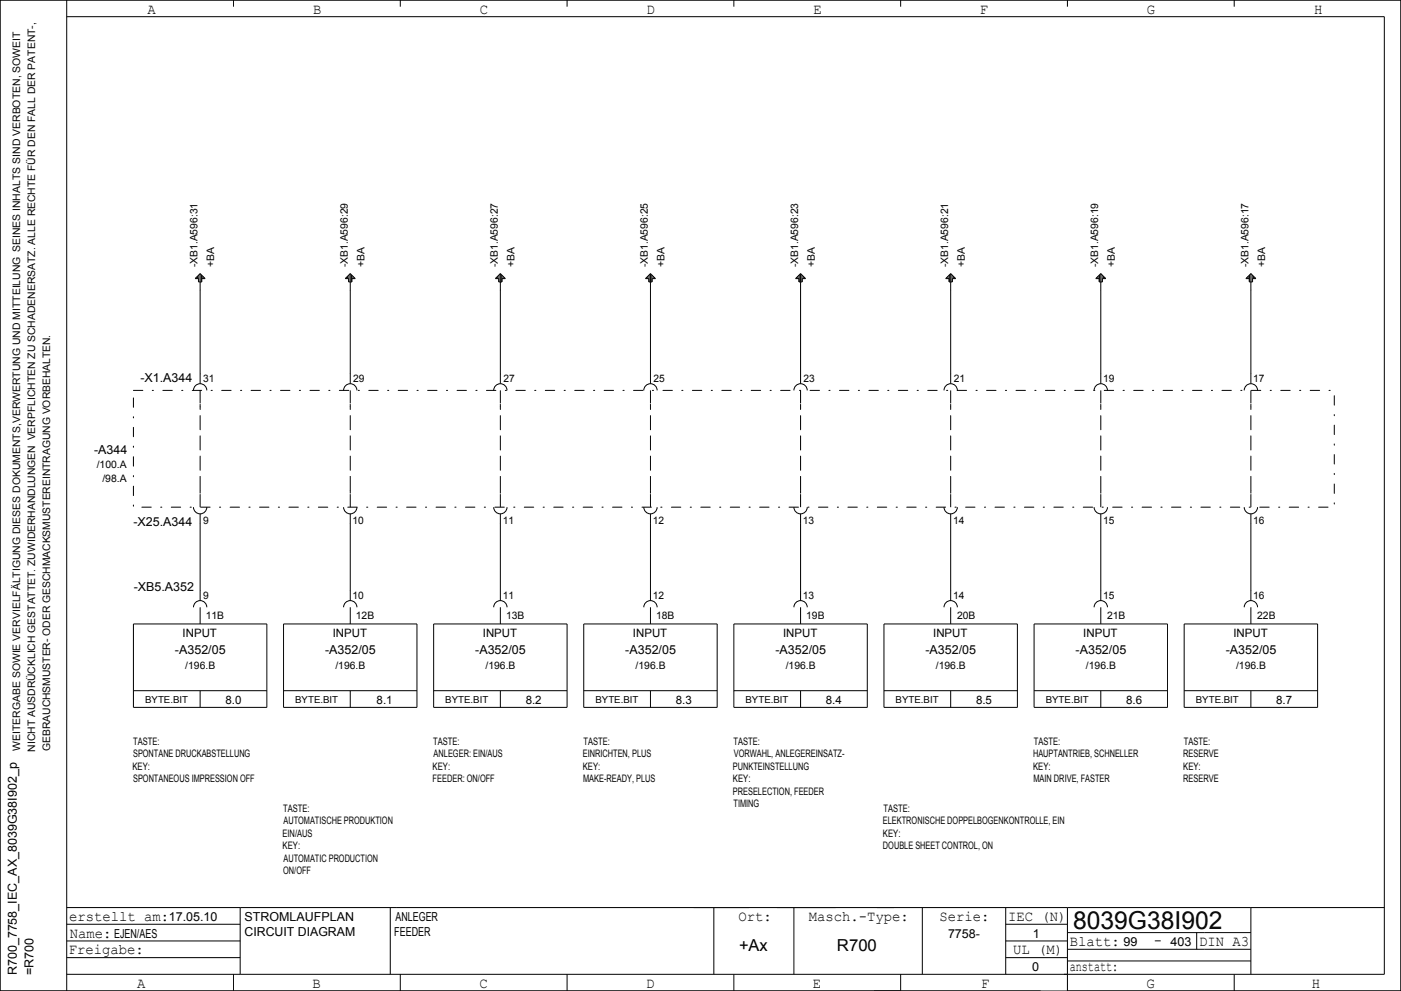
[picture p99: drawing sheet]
<svg xmlns="http://www.w3.org/2000/svg" width="420mm" height="297mm" viewBox="0 0 420 297" stroke-linecap="round" stroke-linejoin="round" font-family="sans-serif">
<defs><g id="words">
<text font-size="7.4" x="321.7" y="278.5">8039G38I902</text>
<g font-size="4.9">
<text x="221.5" y="285">+Ax</text>
<text x="250.9" y="285">R700</text>
</g>
<g font-size="4.4">
<text x="44.3" y="4.2">A</text>
<text x="93.8" y="4.2">B</text>
<text x="143.9" y="4.2">C</text>
<text x="193.9" y="4.2">D</text>
<text x="243.8" y="4.2">E</text>
<text x="293.8" y="4.2">F</text>
<text x="343.8" y="4.2">G</text>
<text x="394" y="4.2">H</text>
<text x="20.7" y="276">erstellt am:</text>
<text x="221.4" y="276">Ort:</text>
<text x="242.5" y="276">Masch.­Type:</text>
<text x="281.6" y="276">Serie:</text>
<text x="302.2" y="276">IEC (N)</text>
<text x="20.9" y="281">Name:</text>
<text x="20.6" y="286">Freigabe:</text>
<text x="303.7" y="286">UL (M)</text>
<text x="320.7" y="283.5">Blatt:</text>
<text x="346" y="283.2">­</text>
<text x="359.5" y="283.5">DIN A3</text>
<text x="320.7" y="291">anstatt:</text>
<text x="41.1" y="296">A</text>
<text x="93.7" y="296">B</text>
<text x="143.7" y="296">C</text>
<text x="193.7" y="296">D</text>
<text x="243.7" y="296">E</text>
<text x="294.1" y="296">F</text>
<text x="343.7" y="296">G</text>
<text x="393.3" y="296">H</text>
</g>
<g font-size="3.7">
<text x="42.1" y="114.5">­X1.A344</text>
<text x="28.2" y="136">­A344</text>
<text x="40" y="157.5">­X25.A344</text>
<text x="40.1" y="177">­XB5.A352</text>
<text x="52.5" y="196">­A352/05</text>
<text x="97.4" y="196">­A352/05</text>
<text x="142.5" y="196">­A352/05</text>
<text x="187.4" y="196">­A352/05</text>
<text x="232.5" y="196">­A352/05</text>
<text x="277.4" y="196">­A352/05</text>
<text x="322.4" y="196">­A352/05</text>
<text x="367.5" y="196">­A352/05</text>
<text x="50.6" y="276">17.05.10</text>
<text x="73.3" y="276">STROMLAUFPLAN</text>
<text x="118.6" y="276">ANLEGER</text>
<text x="34.2" y="281">EJEN/AES</text>
<text x="73.3" y="280.5">CIRCUIT DIAGRAM</text>
<text x="118.2" y="280.5">FEEDER</text>
<text x="284.2" y="281">7758­</text>
<text x="309.6" y="281">1</text>
<text x="336.8" y="283.5">99</text>
<text x="350.9" y="283.5">403</text>
<text x="5" y="292.3" transform="rotate(-90 5 292.3)">R700_7758_IEC_AX_8039G38I902_p</text>
<text x="10" y="292.2" transform="rotate(-90 10 292.2)">=R700</text>
<text x="309.4" y="291">0</text>
</g>
<g font-size="3.5">
<text x="54.8" y="190.9">INPUT</text>
<text x="99.7" y="190.9">INPUT</text>
<text x="144.8" y="190.9">INPUT</text>
<text x="189.8" y="190.9">INPUT</text>
<text x="234.8" y="190.9">INPUT</text>
<text x="279.8" y="190.9">INPUT</text>
<text x="324.8" y="190.9">INPUT</text>
<text x="369.7" y="190.9">INPUT</text>
<text x="67.6" y="210.9">8.0</text>
<text x="112.9" y="210.9">8.1</text>
<text x="157.6" y="210.9">8.2</text>
<text x="202.6" y="210.9">8.3</text>
<text x="247.6" y="210.9">8.4</text>
<text x="292.6" y="210.9">8.5</text>
<text x="337.6" y="210.9">8.6</text>
<text x="382.6" y="210.9">8.7</text>
</g>
<g font-size="3.1">
<text x="59.3" y="80.1" transform="rotate(-90 59.3 80.1)">­XB1.A596:31</text>
<text x="64.3" y="80.1" transform="rotate(-90 64.3 80.1)">+BA</text>
<text x="104.2" y="80.1" transform="rotate(-90 104.2 80.1)">­XB1.A596:29</text>
<text x="109.2" y="80.1" transform="rotate(-90 109.2 80.1)">+BA</text>
<text x="149.3" y="80.1" transform="rotate(-90 149.3 80.1)">­XB1.A596:27</text>
<text x="154.3" y="80.1" transform="rotate(-90 154.3 80.1)">+BA</text>
<text x="194.2" y="80.1" transform="rotate(-90 194.2 80.1)">­XB1.A596:25</text>
<text x="199.2" y="80.1" transform="rotate(-90 199.2 80.1)">+BA</text>
<text x="239.3" y="80.1" transform="rotate(-90 239.3 80.1)">­XB1.A596:23</text>
<text x="244.2" y="80.1" transform="rotate(-90 244.2 80.1)">+BA</text>
<text x="284.2" y="80.1" transform="rotate(-90 284.2 80.1)">­XB1.A596:21</text>
<text x="289.3" y="80.1" transform="rotate(-90 289.3 80.1)">+BA</text>
<text x="329.3" y="80.1" transform="rotate(-90 329.3 80.1)">­XB1.A596:19</text>
<text x="334.2" y="80.1" transform="rotate(-90 334.2 80.1)">+BA</text>
<text x="374.2" y="80.1" transform="rotate(-90 374.2 80.1)">­XB1.A596:17</text>
<text x="379.3" y="80.1" transform="rotate(-90 379.3 80.1)">+BA</text>
<text x="60.9" y="114.5">31</text>
<text x="105.9" y="114.5">29</text>
<text x="150.9" y="114.5">27</text>
<text x="195.9" y="114.5">25</text>
<text x="240.9" y="114.5">23</text>
<text x="285.9" y="114.5">21</text>
<text x="330.7" y="114.5">19</text>
<text x="375.7" y="114.5">17</text>
<text x="29" y="140.1">/100.A</text>
<text x="30.7" y="144.5">/98.A</text>
<text x="60.9" y="157">9</text>
<text x="105.7" y="157">10</text>
<text x="150.7" y="157">11</text>
<text x="195.7" y="157">12</text>
<text x="240.7" y="157">13</text>
<text x="285.7" y="157">14</text>
<text x="330.7" y="157">15</text>
<text x="375.7" y="157">16</text>
<text x="60.9" y="179.5">9</text>
<text x="105.7" y="179.5">10</text>
<text x="150.7" y="179.5">11</text>
<text x="195.7" y="179.5">12</text>
<text x="240.7" y="179.5">13</text>
<text x="285.7" y="179.5">14</text>
<text x="330.7" y="179.5">15</text>
<text x="375.7" y="179.5">16</text>
<text x="61.7" y="185.5">11B</text>
<text x="106.7" y="185.5">12B</text>
<text x="151.7" y="185.5">13B</text>
<text x="196.7" y="185.5">18B</text>
<text x="241.7" y="185.5">19B</text>
<text x="286.9" y="185.5">20B</text>
<text x="331.9" y="185.5">21B</text>
<text x="376.9" y="185.5">22B</text>
<text x="55.6" y="200.4">/196.B</text>
<text x="100.5" y="200.4">/196.B</text>
<text x="145.6" y="200.4">/196.B</text>
<text x="190.5" y="200.4">/196.B</text>
<text x="235.6" y="200.4">/196.B</text>
<text x="280.5" y="200.4">/196.B</text>
<text x="325.6" y="200.4">/196.B</text>
<text x="370.6" y="200.4">/196.B</text>
<text x="6" y="225" transform="rotate(-90 6 225)">WEITERGABE SOWIE VERVIELFÄLTIGUNG DIESES DOKUMENTS,VERWERTUNG UND MITTEILUNG SEINES INHALTS SIND VERBOTEN, SOWEIT</text>
<text x="10.5" y="225.3" transform="rotate(-90 10.5 225.3)">NICHT AUSDRÜCKLICH GESTATTET. ZUWIDERHANDLUNGEN VERPFLICHTEN ZU SCHADENERSATZ. ALLE RECHTE FÜR DEN FALL DER PATENT­,</text>
<text x="15" y="225.1" transform="rotate(-90 15 225.1)">GEBRAUCHSMUSTER­ ODER GESCHMACKSMUSTEREINTRAGUNG VORBEHALTEN.</text>
<text x="39.9" y="223.3">TASTE:</text>
<text x="39.9" y="227">SPONTANE DRUCKABSTELLUNG</text>
<text x="129.9" y="223.3">TASTE:</text>
<text x="130" y="227">ANLEGER: EIN/AUS</text>
<text x="174.7" y="227">EINRICHTEN, PLUS</text>
<text x="174.9" y="223.3">TASTE:</text>
<text x="219.9" y="223.3">TASTE:</text>
<text x="220" y="227">VORWAHL, ANLEGEREINSATZ-</text>
<text x="309.7" y="227">HAUPTANTRIEB, SCHNELLER</text>
<text x="309.9" y="223.3">TASTE:</text>
<text x="354.7" y="227">RESERVE</text>
<text x="354.9" y="223.3">TASTE:</text>
<text x="39.7" y="230.8">KEY:</text>
<text x="129.7" y="230.8">KEY:</text>
<text x="174.7" y="230.8">KEY:</text>
<text x="219.7" y="230.8">PUNKTEINSTELLUNG</text>
<text x="309.7" y="230.8">KEY:</text>
<text x="354.7" y="230.8">KEY:</text>
<text x="39.9" y="234.5">SPONTANEOUS IMPRESSION OFF</text>
<text x="129.7" y="234.5">FEEDER: ON/OFF</text>
<text x="174.8" y="234.5">MAKE­READY, PLUS</text>
<text x="219.7" y="234.5">KEY:</text>
<text x="219.7" y="238.3">PRESELECTION, FEEDER</text>
<text x="309.8" y="234.5">MAIN DRIVE, FASTER</text>
<text x="354.7" y="234.5">RESERVE</text>
<text x="84.9" y="243.3">TASTE:</text>
<text x="219.9" y="242">TIMING</text>
<text x="264.9" y="243.3">TASTE:</text>
<text x="84.7" y="250.8">EIN/AUS</text>
<text x="85" y="247">AUTOMATISCHE PRODUKTION</text>
<text x="264.7" y="247">ELEKTRONISCHE DOPPELBOGENKONTROLLE, EIN</text>
<text x="264.7" y="250.8">KEY:</text>
<text x="84.7" y="254.5">KEY:</text>
<text x="264.7" y="254.5">DOUBLE SHEET CONTROL, ON</text>
<text x="84.9" y="262">ON/OFF</text>
<text x="85" y="258.3">AUTOMATIC PRODUCTION</text>
</g>
<g font-size="2.9">
<text x="43.5" y="210.7">BYTE.BIT</text>
<text x="88.5" y="210.7">BYTE.BIT</text>
<text x="133.5" y="210.7">BYTE.BIT</text>
<text x="178.5" y="210.7">BYTE.BIT</text>
<text x="223.5" y="210.7">BYTE.BIT</text>
<text x="268.5" y="210.7">BYTE.BIT</text>
<text x="313.5" y="210.7">BYTE.BIT</text>
<text x="358.5" y="210.7">BYTE.BIT</text>
</g>
</g></defs>
<path d="M40 117h360v35h-360z" fill="none" stroke="#000" stroke-width=".3" stroke-dasharray="2.8 2.8 .4 2.8"/>
<path d="M60 147v-25M105 147v-25M150 147v-25M195 147v-25M240 147v-25M285 147v-25M330 147v-25M375 147v-25" fill="none" stroke="#000" stroke-width=".3" stroke-dasharray="4.2 1.8"/>
<g fill="none" stroke="#000" stroke-width=".3">
<path d="M0 0h420v297h-420zM20 0v297M20 5h395v287h-395M70 0v2M120 0v2M170 0v2M220 0v2M270 0v2M320 0v2M370 0v2M58.5 83.5l1.5-1.5 1.5 1.5h-1v1h-1v-1zM58.8 83.2v.3"/>
<path d="M59.2 82.8v.7M59.6 82.4v2.1M60 82v33M60.4 82.4v2.1M60.8 82.8v.7M61.2 83.2v.3M103.5 83.5l1.5-1.5 1.5 1.5h-1v1h-1v-1zM103.8 83.2v.3M104.2 82.8v.7M104.6 82.4v2.1M105 82v33M105.4 82.4v2.1"/>
<path d="M105.8 82.8v.7M106.2 83.2v.3M148.5 83.5l1.5-1.5 1.5 1.5h-1v1h-1v-1zM148.8 83.2v.3M149.2 82.8v.7M149.6 82.4v2.1M150 82v33M150.4 82.4v2.1M150.8 82.8v.7M151.2 83.2v.3M193.5 83.5l1.5-1.5 1.5 1.5h-1v1h-1v-1zM193.8 83.2v.3"/>
<path d="M194.2 82.8v.7M194.6 82.4v2.1M195 82v33M195.4 82.4v2.1M195.8 82.8v.7M196.2 83.2v.3M238.5 83.5l1.5-1.5 1.5 1.5h-1v1h-1v-1zM238.8 83.2v.3M239.2 82.8v.7M239.6 82.4v2.1M240 82v33M240.4 82.4v2.1"/>
<path d="M240.8 82.8v.7M241.2 83.2v.3M283.5 83.5l1.5-1.5 1.5 1.5h-1v1h-1v-1zM283.8 83.2v.3M284.2 82.8v.7M284.6 82.4v2.1M285 82v33M285.4 82.4v2.1M285.8 82.8v.7M286.2 83.2v.3M328.5 83.5l1.5-1.5 1.5 1.5h-1v1h-1v-1zM328.8 83.2v.3"/>
<path d="M329.2 82.8v.7M329.6 82.4v2.1M330 82v33M330.4 82.4v2.1M330.8 82.8v.7M331.2 83.2v.3M373.8 83.2v.3M374.2 82.8v.7M374.6 82.4v2.1M375 82v33M375 82l1.5 1.5h-1v1h-1v-1h-1zM375.4 82.4v2.1"/>
<path d="M375.8 82.8v.7M376.2 83.2v.3M58 117a2 2 0 0 1 2-2 2 2 0 0 1 2 2M60 117v3.9M103 117a2 2 0 0 1 2-2 2 2 0 0 1 2 2M105 117v3.9M148 117a2 2 0 0 1 2-2 2 2 0 0 1 2 2M150 117v3.9M193 117a2 2 0 0 1 2-2 2 2 0 0 1 2 2M195 117v3.9M238 117a2 2 0 0 1 2-2 2 2 0 0 1 2 2M240 117v3.9"/>
<path d="M283 117a2 2 0 0 1 2-2 2 2 0 0 1 2 2M285 117v3.9M328 117a2 2 0 0 1 2-2 2 2 0 0 1 2 2M330 117v3.9M373 117a2 2 0 0 1 2-2 2 2 0 0 1 2 2M375 117v3.9M60 121.1v.9M105 121.1v.9M150 121.1v.9M195 121.1v.9M240 121.1v.9M285 121.1v.9"/>
<path d="M330 121.1v.9M375 121.1v.9M58 152a2 2 0 0 0 2 2 2 2 0 0 0 2-2M60 147v.9M60 148.1v3.9M60 154v26M103 152a2 2 0 0 0 2 2 2 2 0 0 0 2-2M105 147v.9M105 148.1v3.9M105 154v26M148 152a2 2 0 0 0 2 2 2 2 0 0 0 2-2M150 147v.9"/>
<path d="M150 148.1v3.9M150 154v26M193 152a2 2 0 0 0 2 2 2 2 0 0 0 2-2M195 147v.9M195 148.1v3.9M195 154v26M238 152a2 2 0 0 0 2 2 2 2 0 0 0 2-2M240 147v.9M240 148.1v3.9M240 154v26M283 152a2 2 0 0 0 2 2 2 2 0 0 0 2-2M285 147v.9"/>
<path d="M285 148.1v3.9M285 154v26M328 152a2 2 0 0 0 2 2 2 2 0 0 0 2-2M330 147v.9M330 148.1v3.9M330 154v26M373 152a2 2 0 0 0 2 2 2 2 0 0 0 2-2M375 147v.9M375 148.1v3.9M375 154v26M40 187h40v25h-40zM58 182a2 2 0 0 1 2-2 2 2 0 0 1 2 2"/>
<path d="M60 182v5M85 187h40v25h-40zM103 182a2 2 0 0 1 2-2 2 2 0 0 1 2 2M105 182v5M130 187h40v25h-40zM148 182a2 2 0 0 1 2-2 2 2 0 0 1 2 2M150 182v5M175 187h40v25h-40zM193 182a2 2 0 0 1 2-2 2 2 0 0 1 2 2M195 182v5M220 187h40v25h-40zM238 182a2 2 0 0 1 2-2 2 2 0 0 1 2 2"/>
<path d="M240 182v5M265 187h40v25h-40zM283 182a2 2 0 0 1 2-2 2 2 0 0 1 2 2M285 182v5M310 187h40v25h-40zM328 182a2 2 0 0 1 2-2 2 2 0 0 1 2 2M330 182v5M355 187h40v25h-40zM373 182a2 2 0 0 1 2-2 2 2 0 0 1 2 2M375 182v5M40 207h40M60 207v5"/>
<path d="M85 207h40M105 207v5M130 207h40M150 207v5M175 207h40M195 207v5M220 207h40M240 207v5M265 207h40M285 207v5M310 207h40M330 207v5"/>
<path d="M355 207h40M375 207v5M20 277h52M20 272h395M72 272v20M117 272v20M214 272v20M238 272v20M276.5 272v20M301.5 272v20M301.5 277h18.5M320 272v25h100v-297h-420v297h312"/>
<path d="M320 279.5h55M358.7 279.5v5M375 272v20M20 287h52M20 282h52M70 292v5M120 292v5M170 292v5M220 292v5M270 292v5M301.5 287h18.5M301.5 282h18.5"/>
<path d="M320 284.5h55M320 288h55M370 292v5"/>
</g>
<use href="#words"/>
</svg>
